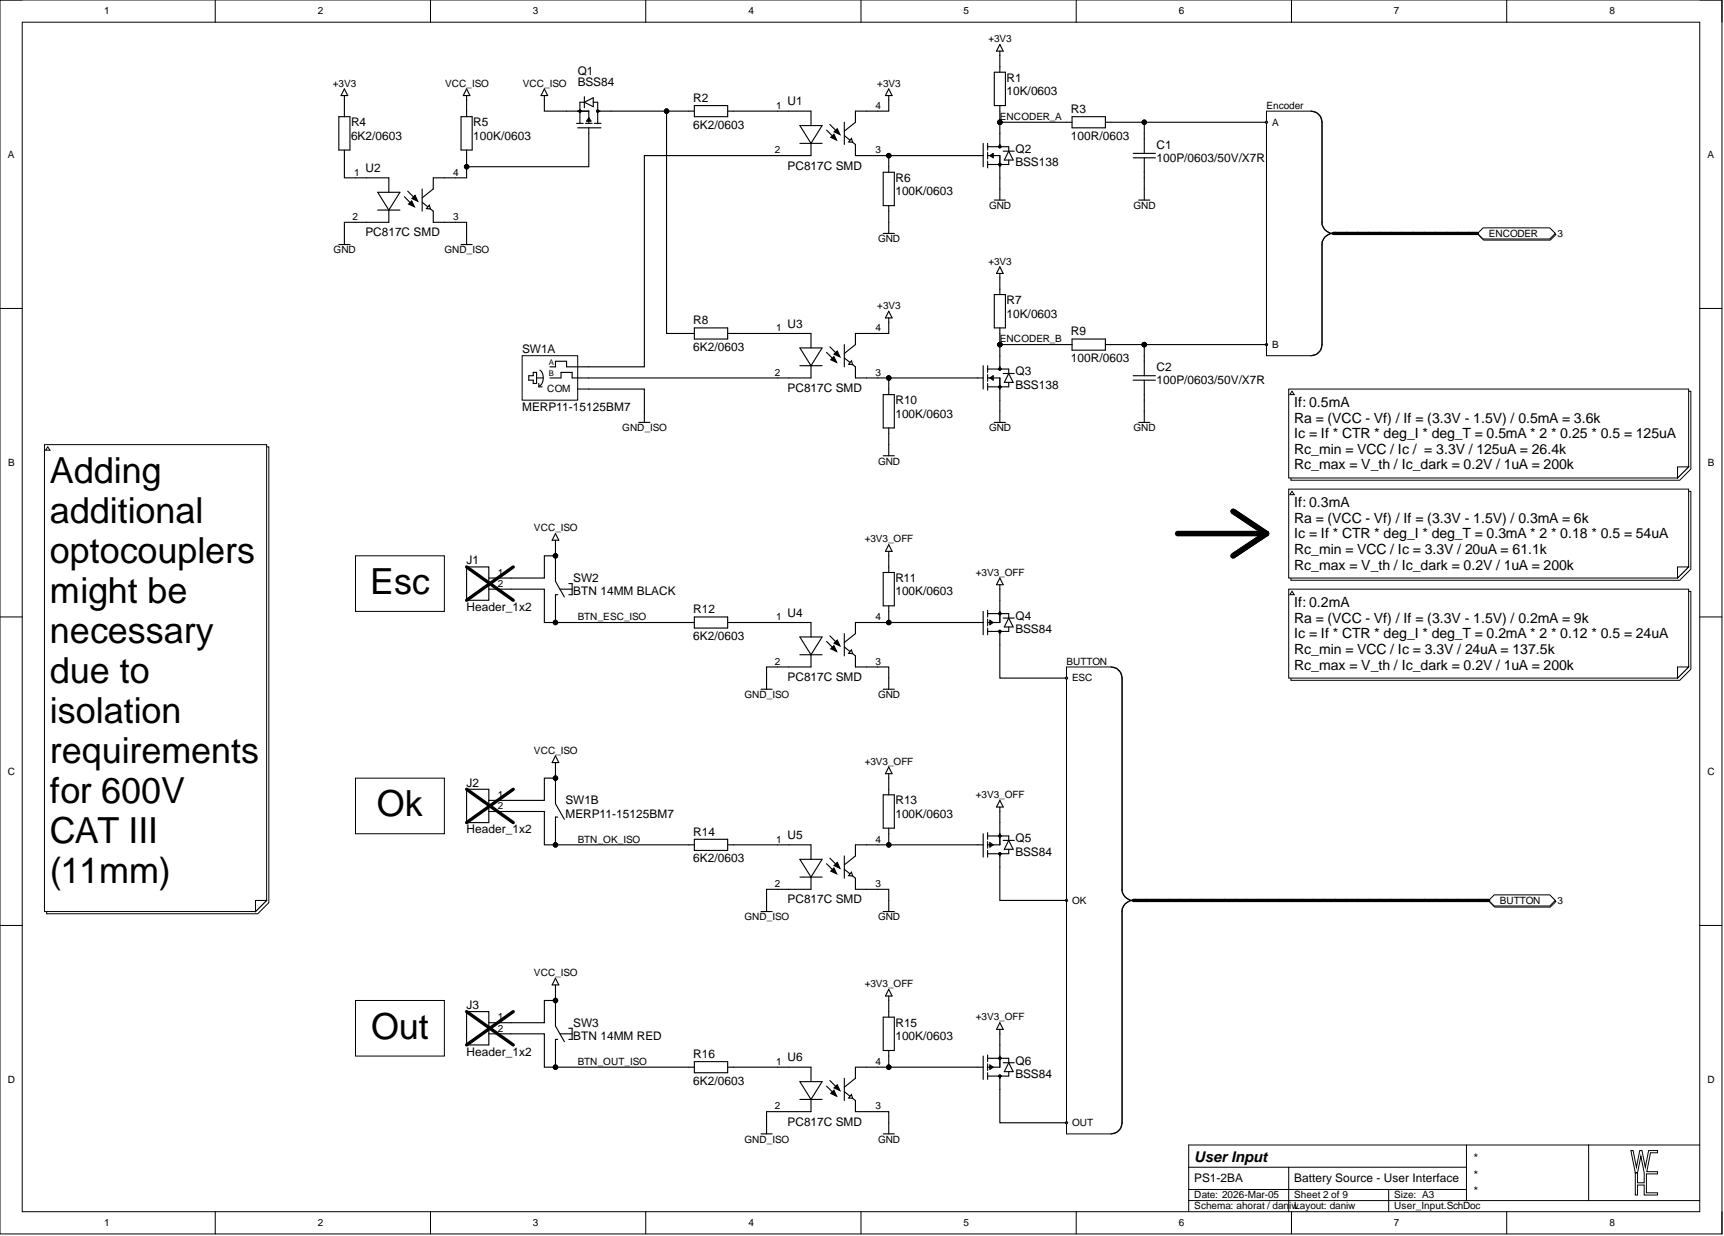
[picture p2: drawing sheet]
<svg xmlns="http://www.w3.org/2000/svg" width="393mm" height="282mm" viewBox="0 0 393 282" stroke-linecap="round" stroke-linejoin="round" font-family="sans-serif">
<defs><g id="words">
<g font-size="8.2">
<text x="11.4" y="110.1">Adding</text>
<text x="11.4" y="119.2">additional</text>
<text x="11.4" y="128.4">optocouplers</text>
<text x="11.4" y="137.5">might be</text>
<text x="84.5" y="135.5">Esc</text>
<text x="11.4" y="146.6">necessary</text>
<text x="11.4" y="155.7">due to</text>
<text x="11.4" y="164.9">isolation</text>
<text x="11.4" y="174">requirements</text>
<text x="11.4" y="183.1">for 600V</text>
<text x="86" y="186.2">Ok</text>
<text x="11.4" y="192.2">CAT III</text>
<text x="11.4" y="201.4">(11mm)</text>
<text x="84.7" y="236.9">Out</text>
</g>
<text font-size="3.4" x="272.5" y="264.9">User Input</text>
<g font-size="3.2">
<text x="295.3" y="92.9">If: 0.5mA</text>
<text x="295.3" y="96.4">Ra = (VCC - Vf) / If = (3.3V - 1.5V) / 0.5mA = 3.6k</text>
<text x="295.3" y="100">Ic = If * CTR * deg_I * deg_T = 0.5mA * 2 * 0.25 * 0.5 = 125uA</text>
<text x="295.3" y="103.5">Rc_min = VCC / Ic / = 3.3V / 125uA = 26.4k</text>
<text x="295.3" y="107.1">Rc_max = V_th / Ic_dark = 0.2V / 1uA = 200k</text>
<text x="295.3" y="115.7">If: 0.3mA</text>
<text x="295.3" y="119.2">Ra = (VCC - Vf) / If = (3.3V - 1.5V) / 0.3mA = 6k</text>
<text x="295.3" y="122.8">Ic = If * CTR * deg_I * deg_T = 0.3mA * 2 * 0.18 * 0.5 = 54uA</text>
<text x="295.3" y="126.3">Rc_min = VCC / Ic = 3.3V / 20uA = 61.1k</text>
<text x="295.3" y="129.9">Rc_max = V_th / Ic_dark = 0.2V / 1uA = 200k</text>
<text x="295.3" y="138.5">If: 0.2mA</text>
<text x="295.3" y="142">Ra = (VCC - Vf) / If = (3.3V - 1.5V) / 0.2mA = 9k</text>
<text x="295.3" y="145.6">Ic = If * CTR * deg_I * deg_T = 0.2mA * 2 * 0.12 * 0.5 = 24uA</text>
<text x="295.3" y="149.1">Rc_min = VCC / Ic = 3.3V / 24uA = 137.5k</text>
<text x="295.3" y="152.7">Rc_max = V_th / Ic_dark = 0.2V / 1uA = 200k</text>
</g>
<g font-size="2.7">
<text x="131.8" y="17.1">Q1</text>
<text x="131.8" y="19.7">BSS84</text>
<text x="158.2" y="23.2">R2</text>
<text x="179.7" y="24">U1</text>
<text x="229.6" y="18.7">R1</text>
<text x="229.6" y="21.7">10K/0603</text>
<text x="80.1" y="28.8">R4</text>
<text x="108" y="28.8">R5</text>
<text x="158.2" y="29.3">6K2/0603</text>
<text x="244.3" y="25.8">R3</text>
<text x="80.1" y="31.9">6K2/0603</text>
<text x="108" y="31.9">100K/0603</text>
<text x="231.7" y="34.9">Q2</text>
<text x="244.3" y="31.9">100R/0603</text>
<text x="263.9" y="33.9">C1</text>
<text x="83.4" y="39.2">U2</text>
<text x="179.7" y="38.7">PC817C SMD</text>
<text x="204.3" y="41.5">R6</text>
<text x="231.7" y="37.9">BSS138</text>
<text x="263.9" y="36.9">100P/0603/50V/X7R</text>
<text x="204.3" y="44.5">100K/0603</text>
<text x="83.4" y="53.9">PC817C SMD</text>
<text x="229.6" y="69.4">R7</text>
<text x="158.2" y="73.9">R8</text>
<text x="179.7" y="74.7">U3</text>
<text x="229.6" y="72.4">10K/0603</text>
<text x="244.3" y="76.5">R9</text>
<text x="119.1" y="80.5">SW1A</text>
<text x="158.2" y="80">6K2/0603</text>
<text x="244.3" y="82.6">100R/0603</text>
<text x="179.7" y="89.4">PC817C SMD</text>
<text x="231.7" y="85.6">Q3</text>
<text x="231.7" y="88.6">BSS138</text>
<text x="263.9" y="84.6">C2</text>
<text x="263.9" y="87.6">100P/0603/50V/X7R</text>
<text x="119.1" y="93.7">MERP11-15125BM7</text>
<text x="204.3" y="92.2">R10</text>
<text x="204.3" y="95.2">100K/0603</text>
<text x="106.5" y="128.7">J1</text>
<text x="130.8" y="132.8">SW2</text>
<text x="130.8" y="135.8">BTN 14MM BLACK</text>
<text x="204.3" y="132.8">R11</text>
<text x="204.3" y="135.8">100K/0603</text>
<text x="106.5" y="139.3">Header_1x2</text>
<text x="158.2" y="139.9">R12</text>
<text x="179.7" y="140.6">U4</text>
<text x="231.7" y="141.4">Q4</text>
<text x="158.2" y="145.9">6K2/0603</text>
<text x="231.7" y="144.4">BSS84</text>
<text x="179.7" y="155.3">PC817C SMD</text>
<text x="106.5" y="179.4">J2</text>
<text x="129" y="183.5">SW1B</text>
<text x="204.3" y="183.5">R13</text>
<text x="106.5" y="190">Header_1x2</text>
<text x="129" y="186.5">MERP11-15125BM7</text>
<text x="158.2" y="190.6">R14</text>
<text x="179.7" y="191.3">U5</text>
<text x="204.3" y="186.5">100K/0603</text>
<text x="158.2" y="196.6">6K2/0603</text>
<text x="231.7" y="192.1">Q5</text>
<text x="231.7" y="195.1">BSS84</text>
<text x="179.7" y="206">PC817C SMD</text>
<text x="106.5" y="230.1">J3</text>
<text x="130.8" y="234.2">SW3</text>
<text x="130.8" y="237.2">BTN 14MM RED</text>
<text x="204.3" y="234.2">R15</text>
<text x="204.3" y="237.2">100K/0603</text>
<text x="106.5" y="240.8">Header_1x2</text>
<text x="158.2" y="241.3">R16</text>
<text x="179.7" y="242">U6</text>
<text x="231.7" y="242.8">Q6</text>
<text x="231.7" y="245.8">BSS84</text>
<text x="158.2" y="247.3">6K2/0603</text>
<text x="179.7" y="256.7">PC817C SMD</text>
<text x="272.5" y="269.7">PS1-2BA</text>
<text x="295.3" y="269.7">Battery Source - User Interface</text>
<text x="335.9" y="265">*</text>
<text x="335.9" y="268.8">*</text>
<text x="335.9" y="272.6">*</text>
</g>
<g font-size="2.3">
<text x="23.7" y="3.3">1</text>
<text x="72.5" y="3.3">2</text>
<text x="121.6" y="3.3">3</text>
<text x="170.8" y="3.3">4</text>
<text x="219.8" y="3.3">5</text>
<text x="268.9" y="3.3">6</text>
<text x="318" y="3.3">7</text>
<text x="367.2" y="3.3">8</text>
<text x="225.5" y="9.6">+3V3</text>
<text x="76" y="19.8">+3V3</text>
<text x="101.6" y="19.8">VCC_ISO</text>
<text x="119.3" y="19.8">VCC_ISO</text>
<text x="200.2" y="19.8">+3V3</text>
<text x="177.1" y="24.8">1</text>
<text x="199.7" y="24.8">4</text>
<text x="228.1" y="27.4">ENCODER_A</text>
<text x="289" y="24.8">Encoder</text>
<text x="290.2" y="28.6">A</text>
<text x="1.8" y="36">A</text>
<text x="176.8" y="35">2</text>
<text x="199.7" y="35">3</text>
<text x="389.6" y="36">A</text>
<text x="80.8" y="40">1</text>
<text x="103.4" y="40">4</text>
<text x="225.7" y="47.7">GND</text>
<text x="258.6" y="47.7">GND</text>
<text x="80.4" y="50.2">2</text>
<text x="103.4" y="50.2">3</text>
<text x="339.7" y="54">ENCODER</text>
<text x="355.4" y="54">3</text>
<text x="76.1" y="57.8">GND</text>
<text x="101.4" y="57.8">GND_ISO</text>
<text x="200.3" y="55.3">GND</text>
<text x="225.5" y="60.3">+3V3</text>
<text x="200.2" y="70.5">+3V3</text>
<text x="177.1" y="75.5">1</text>
<text x="199.7" y="75.5">4</text>
<text x="228.1" y="78.1">ENCODER_B</text>
<text x="290.2" y="79.3">B</text>
<text x="124.9" y="89.5">COM</text>
<text x="176.8" y="85.7">2</text>
<text x="199.7" y="85.7">3</text>
<text x="141.9" y="98.4">GND_ISO</text>
<text x="225.7" y="98.4">GND</text>
<text x="258.6" y="98.4">GND</text>
<text x="1.9" y="106.3">B</text>
<text x="200.3" y="106">GND</text>
<text x="389.7" y="106.3">B</text>
<text x="121.8" y="121.2">VCC_ISO</text>
<text x="197.3" y="123.7">+3V3_OFF</text>
<text x="113.6" y="131.3">1</text>
<text x="222.6" y="131.3">+3V3_OFF</text>
<text x="113.6" y="133.9">2</text>
<text x="131.8" y="141.5">BTN_ESC_ISO</text>
<text x="177.1" y="141.5">1</text>
<text x="199.7" y="141.5">4</text>
<text x="176.8" y="151.6">2</text>
<text x="199.7" y="151.6">3</text>
<text x="243.3" y="151.6">BUTTON</text>
<text x="244.6" y="155.4">ESC</text>
<text x="169.8" y="159.2">GND_ISO</text>
<text x="200.3" y="159.2">GND</text>
<text x="121.8" y="171.9">VCC_ISO</text>
<text x="1.8" y="176.7">C</text>
<text x="197.3" y="174.4">+3V3_OFF</text>
<text x="389.6" y="176.7">C</text>
<text x="113.6" y="182">1</text>
<text x="113.6" y="184.6">2</text>
<text x="222.6" y="182">+3V3_OFF</text>
<text x="131.8" y="192.2">BTN_OK_ISO</text>
<text x="177.1" y="192.2">1</text>
<text x="199.7" y="192.2">4</text>
<text x="176.8" y="202.3">2</text>
<text x="199.7" y="202.3">3</text>
<text x="169.8" y="209.9">GND_ISO</text>
<text x="200.3" y="209.9">GND</text>
<text x="244.6" y="206.1">OK</text>
<text x="342.2" y="206.1">BUTTON</text>
<text x="355.4" y="206.1">3</text>
<text x="121.8" y="222.6">VCC_ISO</text>
<text x="197.3" y="225.1">+3V3_OFF</text>
<text x="113.6" y="232.7">1</text>
<text x="222.6" y="232.7">+3V3_OFF</text>
<text x="113.6" y="235.3">2</text>
<text x="131.8" y="242.9">BTN_OUT_ISO</text>
<text x="177.1" y="242.9">1</text>
<text x="199.7" y="242.9">4</text>
<text x="1.8" y="247">D</text>
<text x="389.6" y="247">D</text>
<text x="176.8" y="253">2</text>
<text x="199.7" y="253">3</text>
<text x="244.6" y="256.8">OUT</text>
<text x="169.8" y="260.6">GND_ISO</text>
<text x="200.3" y="260.6">GND</text>
<text x="272.5" y="273.3">Date: 2026-Mar-05</text>
<text x="272.5" y="275.8">Schema: ahorat / daniwLayout: daniw</text>
<text x="295.3" y="273.3">Sheet 2 of 9</text>
<text x="318.1" y="275.8">User_Input.SchDoc</text>
<text x="318.1" y="273.3">Size: A3</text>
<text x="23.7" y="279.6">1</text>
<text x="72.5" y="279.6">2</text>
<text x="121.6" y="279.6">3</text>
<text x="170.8" y="279.6">4</text>
<text x="219.8" y="279.6">5</text>
<text x="268.9" y="279.6">6</text>
<text x="318" y="279.6">7</text>
<text x="367.2" y="279.6">8</text>
</g>
<g font-size="1.8">
<text x="125.2" y="83.2">A</text>
<text x="125.2" y="85.8">B</text>
</g>
</g></defs>
<g fill="none" stroke="#000" stroke-width=".23">
<path d="M0 0h392.9v281.4h-392.9zM0 0h5.1M49.1 0v5.1M98.2 0v5.1M147.3 0v5.1M196.4 0v5.1M245.6 0v5.1M294.7 0v5.1M343.8 0v5.1M387.8 0h5.1v5.1M5.1 5.1h382.7v271.2h-382.7zM0 70.3h5.1"/>
<path d="M387.8 70.3h5.1M0 140.7h5.1M387.8 140.7h5.1M0 211h5.1M387.8 211h5.1M49.1 276.3v5.1M98.2 276.3v5.1M147.3 276.3v5.1M196.4 276.3v5.1M245.6 276.3v5.1M271.2 266.2h63.4M271.2 273.8h116.6"/>
<path d="M271.2 271.3h63.4M294 266.2v10.1M294.7 276.3v5.1M316.8 271.3v5M334.6 261.1v12.7M343.8 276.3v5.1M362.5 261.1v12.7M387.8 261.1h-116.6v15.2M392.9 276.3v5.1"/>
</g>
<path d="M372.1 262.4h.5l.8 3.8 .7-3.8h.5l.8 3.8 .8-3.8h2v.5h-1.6l-.9 4.3h2.5v.5h-2.6v4.3h2.6v.5h-3.1v-2.3h-1.5v2.3h-.5v-5h.5v2.2h1.5v-2.2l-.7-3.8-.8 3.8h-.5z" fill-rule="evenodd" fill="#fff"/>
<path d="M372.1 262.4h.5l.8 3.8 .7-3.8h.5l.8 3.8 .8-3.8h2v.5h-1.6l-.9 4.3h2.5v.5h-2.6v4.3h2.6v.5h-3.1v-2.3h-1.5v2.3h-.5v-5h.5v2.2h1.5v-2.2l-.7-3.8-.8 3.8h-.5z" fill="none" stroke="#000" stroke-width=".23"/>
<path d="M338.5 52.2h15.2l1.3 1.3-1.3 1.3h-15.2l-1.3-1.3z" fill-rule="evenodd" fill="#fff"/>
<path d="M338.5 52.2h15.2l1.3 1.3-1.3 1.3h-15.2l-1.3-1.3z" fill="none" stroke="#000" stroke-width=".23"/>
<path d="M338.4 52h15.2l1.3 1.2-1.3 1.3h-15.2l-1.3-1.3z" fill-rule="evenodd" fill="#fff"/>
<path d="M338.4 52h15.2l1.3 1.2-1.3 1.3h-15.2l-1.3-1.3z" fill="none" stroke="#000" stroke-width=".23"/>
<path d="M289 25.3h10.1l1.3 .4 .9 .9 .3 1.3v23.4l.7 1.1 1.2 .8-1.2 .9-.7 1v23.5l-.3 1.3-.9 .9-1.3 .3h-10.1z" fill-rule="evenodd" fill="#fff"/>
<path d="M289 25.3h10.1l1.3 .4 .9 .9 .3 1.3v23.4l.7 1.1 1.2 .8-1.2 .9-.7 1v23.5l-.3 1.3-.9 .9-1.3 .3h-10.1z" fill="none" stroke="#000" stroke-width=".23"/>
<path d="M299.1 25.3a2.54 2.54 0 0 1 2.5 2.6v22.8a2.54 2.54 0 0 0 2.6 2.5 2.54 2.54 0 0 0-2.6 2.6v22.8a2.53 2.53 0 0 1-2.5 2.5" fill="none" stroke="#000" stroke-width=".25"/>
<circle cx="289" cy="27.9" r=".25" fill="#fff"/>
<circle cx="289" cy="27.9" r=".25" fill="none" stroke="#000" stroke-width=".23"/>
<circle cx="289" cy="78.6" r=".25" fill="#fff"/>
<circle cx="289" cy="78.6" r=".25" fill="none" stroke="#000" stroke-width=".23"/>
<g fill="none" stroke="#000" stroke-width=".25">
<path d="M226.9 16.5h2.5v7.6h-2.5zM228.1 11.7v1M228.1 15.2v1.3M228.1 10.1l.8 1.6h-1.5zM228.1 24.1v1.2M243.3 27.9h1.3M244.6 26.6h7.6v2.5h-7.6zM252.2 27.9h1.3M258.5 35h5.1M258.5 36h5.1M261.1 30.4v4.6M261.1 36v4.6"/>
<path d="M259.8 45.6h2.5M261.1 43.1v2.5M226.9 67.2h2.5v7.6h-2.5zM228.1 62.4v1M228.1 65.9v1.3M228.1 74.8v1.2M228.1 60.8l.8 1.6h-1.5zM243.3 78.6h1.3M244.6 77.3h7.6v2.6h-7.6zM252.2 78.6h1.3M258.5 85.7h5.1M258.5 86.7h5.1"/>
<path d="M259.8 96.3h2.5M261.1 81.1v4.6M261.1 86.7v4.6M261.1 93.8v2.5M126.7 230.7v3.3l2.1 3.5M127.2 237h-.5v3.8M127.8 235.8h2.7M129.8 234.5h.7v2.5h-.7"/>
</g>
<path d="M341 204.3h12.7l1.3 1.3-1.3 1.3h-12.7l-1.2-1.3z" fill-rule="evenodd" fill="#fff"/>
<path d="M341 204.3h12.7l1.3 1.3-1.3 1.3h-12.7l-1.2-1.3z" fill="none" stroke="#000" stroke-width=".23"/>
<path d="M340.9 204.1h12.7l1.3 1.2-1.3 1.3h-12.7l-1.2-1.3z" fill-rule="evenodd" fill="#fff"/>
<path d="M340.9 204.1h12.7l1.3 1.2-1.3 1.3h-12.7l-1.2-1.3z" fill="none" stroke="#000" stroke-width=".23"/>
<path d="M126.7 129.3v3.3l2.1 3.5M127.2 135.6h-.5v3.8M127.8 134.4h2.7M129.8 133.1h.7v2.5h-.7" fill="none" stroke="#000" stroke-width=".25"/>
<path d="M243.3 152.1h10.2l1.2 .3 1 1 .3 1.2v48.8l.6 1.1 1.3 .8-1.3 .9-.6 1v48.8l-.3 1.3-1 1-1.2 .3h-10.2z" fill-rule="evenodd" fill="#fff"/>
<path d="M243.3 152.1h10.2l1.2 .3 1 1 .3 1.2v48.8l.6 1.1 1.3 .8-1.3 .9-.6 1v48.8l-.3 1.3-1 1-1.2 .3h-10.2z" fill="none" stroke="#000" stroke-width=".23"/>
<path d="M253.5 152.1a2.54 2.54 0 0 1 2.5 2.5v48.2a2.54 2.54 0 0 0 2.5 2.5 2.54 2.54 0 0 0-2.5 2.6v48.1a2.53 2.53 0 0 1-2.5 2.6" fill="none" stroke="#000" stroke-width=".25"/>
<circle cx="243.3" cy="205.3" r=".25" fill="#fff"/>
<circle cx="243.3" cy="205.3" r=".25" fill="none" stroke="#000" stroke-width=".23"/>
<circle cx="243.3" cy="154.6" r=".25" fill="#fff"/>
<circle cx="243.3" cy="154.6" r=".25" fill="none" stroke="#000" stroke-width=".23"/>
<circle cx="243.3" cy="256" r=".25" fill="#fff"/>
<circle cx="243.3" cy="256" r=".25" fill="none" stroke="#000" stroke-width=".23"/>
<path d="M119.1 81.1h12.7v10.2h-12.7z" fill-rule="evenodd" fill="#fff"/>
<g fill="none" stroke="#000" stroke-width=".23">
<path d="M119.1 81.1h12.7v10.2h-12.7z"/>
<circle cx="228.1" cy="27.9" r=".51"/>
<circle cx="228.1" cy="78.6" r=".51"/>
</g>
<g fill="none" stroke="#000" stroke-width=".25">
<path d="M120.7 85.7h1v-.8h.7v2.6h-.7v-.8h-1zM122.4 86.2h1.5M122.9 87.5v.7h.8M123.2 84.4a2.35 2.35 0 0 1-.2 3.6M125.5 83.7h1.2v-1.3h2.6v1.3h5M125.5 86.2h2.5v-1.3h2.5v1.3h3.8M131.8 88.7h2.5M157.2 142h1.2M158.4 140.7h7.6v2.5h-7.6zM166 142h1.3M126.7 180v3.3l2.1 3.5M127.2 186.3h-.5v3.8"/>
<path d="M157.2 192.7h1.2M158.4 191.4h7.6v2.5h-7.6zM166 192.7h1.3M157.2 243.4h1.2M158.4 242.1h7.6v2.5h-7.6zM166 243.4h1.3"/>
</g>
<g fill="#000">
<circle cx="228.1" cy="27.9" r=".51"/>
<circle cx="228.1" cy="78.6" r=".51"/>
</g>
<path d="M106.5 230.7h5v7.6h-5z" fill-rule="evenodd" fill="#fff"/>
<path d="M106.5 230.7h5v7.6h-5zM111.5 233.2h5.1M111.5 235.8h5.1" fill="none" stroke="#000" stroke-width=".25"/>
<path d="M106.5 230.7l10.6 7.6M117.1 230.7l-10.6 7.6" fill="none" stroke="#000" stroke-width=".76"/>
<path d="M106.5 180h5v7.6h-5z" fill-rule="evenodd" fill="#fff"/>
<path d="M106.5 180h5v7.6h-5zM111.5 182.5h5.1M111.5 185.1h5.1" fill="none" stroke="#000" stroke-width=".25"/>
<path d="M106.5 180l10.6 7.6M117.1 180l-10.6 7.6" fill="none" stroke="#000" stroke-width=".76"/>
<path d="M106.5 129.3h5v7.6h-5z" fill-rule="evenodd" fill="#fff"/>
<g fill="none" stroke="#000" stroke-width=".25">
<path d="M81.1 50.7h2.5M81.1 40.6h2.5M86.2 47.9h5.1M86.2 43.9h5.1l-2.6 4zM88.7 40.6v3.3M88.7 47.9v2.8M92.3 44.9l2 2M93 43.6l2.1 2M93.9 45.8l.7 1.4-1.4-.7zM94.7 44.6l.6 1.3-1.3-.6zM96.3 46.1l2.6 2.1M96.3 43.1v5.1"/>
<path d="M98.9 43.1l-2.6 2M106.5 129.3h5v7.6h-5zM111.5 131.8h5.1M111.5 134.4h5.1"/>
</g>
<path d="M106.5 129.3l10.6 7.6M117.1 129.3l-10.6 7.6" fill="none" stroke="#000" stroke-width=".76"/>
<path d="M93.9 45.8l.7 1.4-1.4-.7zM94.7 44.6l.6 1.3-1.3-.6z" fill="#000"/>
<path d="M97.9 46.8l.3 .9-.9-.1z" fill="#fff"/>
<g fill="none" stroke="#000" stroke-width=".25">
<path d="M124.2 20.3l.8 1.5h-1.6zM124.2 21.8v1M83.6 50.7h5.1M83.6 40.6h5.1M97.9 46.8l.3 .9-.9-.1zM98.9 48.2v2.5h5M103.9 40.6h-5v2.5M177.4 76h2.6M182.5 79.3h5.1l-2.6 4.1zM185 76v3.3M189.3 79.1l2.1 2M192.6 78.6v5.1"/>
<path d="M195.2 78.6l-2.6 2M145.7 96.3h2.6M147 93.8v2.5M177.4 86.2h2.6M182.5 83.4h5.1M185 83.4v2.8M188.6 80.4l2 2M190.3 81.3l.6 1.4-1.4-.7zM191 80.1l.6 1.3-1.3-.6zM192.6 81.6l2.6 2.1"/>
</g>
<path d="M190.3 81.3l.6 1.4-1.4-.7zM191 80.1l.6 1.3-1.3-.6z" fill="#000"/>
<path d="M194.3 82.3l.2 .8h-.9z" fill="#fff"/>
<g fill="none" stroke="#000" stroke-width=".25">
<path d="M177.4 35.5h2.6M177.4 25.3h2.6M182.5 32.7h5.1M182.5 28.6h5.1l-2.6 4.1zM185 25.3v3.3M185 32.7v2.8M188.6 29.7l2 2M189.3 28.4l2.1 2M190.3 30.6l.6 1.4-1.4-.7zM191 29.3l.6 1.4-1.3-.6zM192.6 30.9l2.6 2.1M192.6 27.9v5.1"/>
<path d="M195.2 27.9l-2.6 2M180 76h5M200.2 76h-5v2.6M180 86.2h5M194.3 82.3l.2 .8h-.9zM195.2 83.7v2.5h5"/>
</g>
<path d="M190.3 30.6l.6 1.4-1.4-.7zM191 29.3l.6 1.4-1.3-.6z" fill="#000"/>
<path d="M194.3 31.6l.2 .8h-.9z" fill="#fff"/>
<g fill="none" stroke="#000" stroke-width=".25">
<path d="M180 35.5h5M180 25.3h5M194.3 31.6l.2 .8h-.9zM195.2 33v2.5h5M200.2 25.3h-5v2.6M177.4 253.5h2.6M177.4 243.4h2.6M182.5 250.7h5.1M182.5 246.7h5.1l-2.6 4zM185 243.4v3.3M185 250.7v2.8M188.6 247.7l2 2"/>
<path d="M189.3 246.4l2.1 2M190.3 248.6l.6 1.4-1.4-.6zM191 247.4l.6 1.3-1.3-.6zM192.6 248.9l2.6 2.1M192.6 245.9v5.1M195.2 245.9l-2.6 2"/>
</g>
<path d="M190.3 248.6l.6 1.4-1.4-.6zM191 247.4l.6 1.3-1.3-.6z" fill="#000"/>
<path d="M194.3 249.6l.2 .9-.9-.1z" fill="#fff"/>
<g fill="none" stroke="#000" stroke-width=".25">
<path d="M177.4 192.7h2.6M182.5 196h5.1l-2.6 4zM185 192.7v3.3M188.6 197l2 2M189.3 195.7l2.1 2M190.3 197.9l.6 1.4-1.4-.6zM191 196.7l.6 1.3-1.3-.6zM192.6 198.2l2.6 2.1M192.6 195.2v5.1M195.2 195.2l-2.6 2M177.4 202.8h2.6M182.5 200h5.1"/>
<path d="M185 200v2.8M180 253.5h5M180 243.4h5M194.3 249.6l.2 .9-.9-.1zM195.2 251v2.5h5M200.2 243.4h-5v2.5"/>
</g>
<path d="M190.3 197.9l.6 1.4-1.4-.6zM191 196.7l.6 1.3-1.3-.6z" fill="#000"/>
<path d="M194.3 198.9l.2 .9-.9-.1z" fill="#fff"/>
<g fill="none" stroke="#000" stroke-width=".25">
<path d="M177.4 152.1h2.6M177.4 142h2.6M182.5 149.3h5.1M182.5 145.3h5.1l-2.6 4zM185 142v3.3M185 149.3v2.8M188.6 146.3l2 2M189.3 145l2.1 2M190.3 147.2l.6 1.4-1.4-.6zM191 146l.6 1.3-1.3-.6zM192.6 147.5l2.6 2.1M192.6 144.5v5.1"/>
<path d="M195.2 144.5l-2.6 2M180 192.7h5M194.3 198.9l.2 .9-.9-.1zM200.2 192.7h-5v2.5M180 202.8h5M195.2 200.3v2.5h5"/>
</g>
<path d="M190.3 147.2l.6 1.4-1.4-.6zM191 146l.6 1.3-1.3-.6z" fill="#000"/>
<path d="M194.3 148.2l.2 .9-.9-.1z" fill="#fff"/>
<g fill="none" stroke="#000" stroke-width=".25">
<path d="M77.3 26.6h2.5v7.6h-2.5zM78.6 20.3l.7 1.5h-1.5zM78.6 21.8v1M78.6 25.3v1.3M78.6 34.2v1.3M105.2 26.6h2.5v7.6h-2.5zM106.5 21.8v1M106.5 25.3v1.3M106.5 34.2v1.3M106.5 20.3l.7 1.5h-1.5zM129.3 25.3h5v2.8M131.6 28.1h1.5"/>
<path d="M131.8 29.1h5.3M133.3 23.3h-1v4.8M133.3 23.3l2.1-1v2zM133.3 22v2.6M133.6 28.1h1.5M134.1 27.6l.2-.5 .3 .5M134.3 29.1v1.3M134.3 26.9l.5 .7h-1zM135.4 23.3h1v4.8M135.6 28.1h1.5M136.4 25.3h3M157.2 25.3h1.2"/>
<path d="M158.4 24.1h7.6v2.5h-7.6zM166 25.3h1.3M201.5 39.3h2.5v7.6h-2.5zM202.8 20.3l.7 1.5h-1.5zM202.8 21.8v1M202.8 38v1.3M223.1 35.5h1.2M224.3 32.7v5.3M225.3 35.5h2.8v5.1M225.3 32.7v1.5M225.3 34.7v1.5M225.3 36.8v1.5"/>
<path d="M225.3 33.5h4.9v1M225.8 35.5l.8-.5v1zM226.6 35.2l-.5 .3 .5 .2M228.1 30.4v3.1M228.9 34.5h2.5M230.2 36.5v1h-4.9M230.2 34.5l1 2h-2.1zM77.3 55.8h2.5M78.6 53.2v2.6M105.2 55.8h2.5M106.5 53.2v2.6M201.5 53.2h2.5"/>
<path d="M202.8 46.9v1.3M202.8 50.7v2.5M226.9 45.6h2.5M228.1 43.1v2.5M157.2 76h1.2M158.4 74.8h7.6v2.5h-7.6zM166 76h1.3M202.8 72.5v1M202.8 71l.7 1.5h-1.5zM201.5 90h2.5v7.6h-2.5zM202.8 88.7v1.3M202.8 97.6v1.3"/>
<path d="M223.1 86.2h1.2M224.3 83.4v5.3M225.3 86.2h2.8v5.1M225.3 83.4v1.5M225.3 85.4v1.6M225.3 87.5v1.5M225.3 84.2h4.9v1M225.8 86.2l.8-.5v1zM226.6 85.9l-.5 .3 .5 .2M226.9 96.3h2.5M228.1 81.1v3.1M228.1 93.8v2.5"/>
<path d="M228.9 85.2h2.5M230.2 87.2v1h-4.9M230.2 85.2l1 2h-2.1zM201.5 103.9h2.5M202.8 101.4v2.5M126.7 123.2v1M126.7 121.7l.8 1.5h-1.5zM201.5 130.6h2.5v7.6h-2.5zM202.8 125.7v1.1M202.8 129.3v1.3M202.8 138.2v1.2M202.8 124.2l.7 1.5h-1.5z"/>
<path d="M224.3 139.4v5.4M225.3 139.2v1.5M225.3 139.9h4.9v1M228.1 136.9v5.1h-2.8M228.1 133.3v1.1M228.1 131.8l.8 1.5h-1.5zM173.6 157.2h2.6M174.9 154.6v2.6M180 152.1h5M180 142h5M194.3 148.2l.2 .9-.9-.1zM195.2 149.6v2.5h5"/>
<path d="M200.2 142h-5v2.5M201.5 157.2h2.5M202.8 154.6v2.6M223.1 142h1.2M225.3 141.2v1.5M225.3 143.2v1.6M225.8 141.5l.8 .5-.8 .5zM225.8 141.7l.6 .3-.6 .2M228.1 144v3M228.9 140.9h2.5M230.2 143v1h-4.9M230.2 140.9l1 2.1h-2.1z"/>
<path d="M126.7 173.9v1M126.7 172.4l.8 1.5h-1.5zM202.8 176.4v1.1M202.8 180v1.3M202.8 174.9l.7 1.5h-1.5zM201.5 181.3h2.5v7.6h-2.5zM202.8 188.9v1.2M223.1 192.7h1.2M224.3 190.1v5.4M225.3 189.9v1.5M225.3 191.9v1.5M225.3 193.9v1.6"/>
<path d="M225.3 190.6h4.9v1.1M225.8 192.2l.8 .5-.8 .5zM225.8 192.4l.6 .3-.6 .2M228.1 184v1.1M228.1 187.6v5.1h-2.8M228.1 194.7v3M228.1 182.5l.8 1.5h-1.5zM228.9 191.7h2.5M230.2 193.7v1h-4.9M230.2 191.7l1 2h-2.1zM173.6 207.9h2.6M174.9 205.3v2.6"/>
<path d="M201.5 207.9h2.5M202.8 205.3v2.6M126.7 223.1l.8 1.5h-1.5zM126.7 224.6v1M201.5 232h2.5v7.6h-2.5zM202.8 227.1v1.1M202.8 230.7v1.3M202.8 239.6v1.2M202.8 225.6l.7 1.5h-1.5zM228.1 234.8v1M228.1 238.3v5.1h-2.8M228.1 233.2l.8 1.6h-1.5z"/>
<path d="M173.6 258.6h2.6M174.9 256v2.6M201.5 258.6h2.5M202.8 256v2.6M223.1 243.4h1.2M224.3 240.8v5.4M225.3 240.6v1.5M225.3 242.6v1.5M225.3 244.6v1.6M225.3 241.3h4.9v1.1M225.8 242.9l.8 .5-.8 .5zM225.8 243.1l.6 .3-.6 .2"/>
<path d="M228.1 245.4v3M228.9 242.4h2.5M230.2 244.4v1h-4.9M230.2 242.4l1 2h-2.1z"/>
<circle cx="132.3" cy="25.3" r=".25"/>
<circle cx="136.4" cy="25.3" r=".25"/>
<circle cx="228.1" cy="37.5" r=".25"/>
<circle cx="228.1" cy="33.5" r=".25"/>
<circle cx="228.1" cy="88.2" r=".25"/>
<circle cx="228.1" cy="84.2" r=".25"/>
<circle cx="228.1" cy="139.9" r=".25"/>
<circle cx="228.1" cy="144" r=".25"/>
<circle cx="228.1" cy="194.7" r=".25"/>
<circle cx="228.1" cy="190.6" r=".25"/>
<circle cx="228.1" cy="245.4" r=".25"/>
<circle cx="228.1" cy="241.3" r=".25"/>
</g>
<path d="M281.4 116.6l7.6 5.1M268.7 121.7h20.3M289 121.7l-7.6 5.1" fill="none" stroke="#000" stroke-width="1.3"/>
<path d="M81.1 228.2h20.3v12.6h-20.3z" fill-rule="evenodd" fill="#fff"/>
<path d="M81.1 228.2h20.3v12.6h-20.3z" fill="none" stroke="#000" stroke-width=".23"/>
<path d="M81.1 177.5h20.3v12.6h-20.3z" fill-rule="evenodd" fill="#fff"/>
<path d="M81.1 177.5h20.3v12.6h-20.3z" fill="none" stroke="#000" stroke-width=".23"/>
<path d="M81.1 126.8h20.3v12.6h-20.3z" fill-rule="evenodd" fill="#fff"/>
<g fill="none" stroke="#000" stroke-width=".23">
<path d="M81.1 126.8h20.3v12.6h-20.3z"/>
<circle cx="106.5" cy="38" r=".51"/>
<circle cx="152.1" cy="25.3" r=".51"/>
<circle cx="202.8" cy="35.5" r=".51"/>
<circle cx="228.1" cy="27.9" r=".51"/>
<circle cx="261.1" cy="27.9" r=".51"/>
<circle cx="228.1" cy="78.6" r=".51"/>
<circle cx="261.1" cy="78.6" r=".51"/>
<circle cx="202.8" cy="86.2" r=".51"/>
<circle cx="126.7" cy="126.8" r=".51"/>
<circle cx="126.7" cy="142" r=".51"/>
<circle cx="202.8" cy="142" r=".51"/>
<circle cx="126.7" cy="177.5" r=".51"/>
<circle cx="126.7" cy="192.7" r=".51"/>
<circle cx="202.8" cy="192.7" r=".51"/>
<circle cx="126.7" cy="228.2" r=".51"/>
<circle cx="126.7" cy="243.4" r=".51"/>
<circle cx="202.8" cy="243.4" r=".51"/>
</g>
<g fill="none" stroke="#000" stroke-width=".25">
<path d="M228.1 12.7v2.5M78.6 35.5v5.1h2.5M78.6 22.8v2.5M106.5 35.5v5.1h-2.6M106.5 22.8v2.5M124.2 22.8v2.5h5.1M134.3 30.4v7.6h-27.8M139.4 25.3h17.8M152.1 25.3v50.7h5.1M167.3 25.3h10.1M177.4 35.5h-30.4v48.2h-12.7M200.2 35.5h22.9"/>
<path d="M202.8 22.8v2.5h-2.6M202.8 35.5v2.5M228.1 25.3v5.1M228.1 27.9h15.2M253.5 27.9h35.5M261.1 27.9v2.5M81.1 50.7h-2.5v2.5M103.9 50.7h2.6v2.5M202.8 48.2v2.5M228.1 40.6v2.5M261.1 40.6v2.5M304.2 53.2h32.9"/>
<path d="M167.3 76h10.1M202.8 73.5v2.5h-2.6M228.1 76v5.1M228.1 63.4v2.5M228.1 78.6h15.2M253.5 78.6h35.5M261.1 78.6v2.5M134.3 88.7h12.7v5.1M134.3 86.2h43.1M200.2 86.2h22.9M202.8 86.2v2.5M202.8 98.9v2.5"/>
<path d="M228.1 91.3v2.5M261.1 91.3v2.5M116.6 134.4h7.6v7.6h2.5M126.7 126.8h-2.5v5h-7.6M126.7 124.2v5.1M126.7 139.4v2.6h30.5M202.8 126.8v2.5M202.8 139.4v2.6M228.1 134.4v2.5M167.3 142h10.1M177.4 152.1h-2.5v2.5M200.2 142h22.9"/>
<path d="M200.2 152.1h2.6v2.5M228.1 147v7.6h15.2M126.7 174.9v5.1M126.7 177.5h-2.5v5h-7.6M202.8 177.5v2.5M116.6 185.1h7.6v7.6h2.5M126.7 190.1v2.6h30.5M167.3 192.7h10.1M200.2 192.7h22.9M202.8 190.1v2.6M228.1 197.7v7.6h15.2M228.1 185.1v2.5"/>
<path d="M177.4 202.8h-2.5v2.5M200.2 202.8h2.6v2.5M258.5 205.3h81.2M116.6 235.8h7.6v7.6h2.5M126.7 225.6v5.1M126.7 228.2h-2.5v5h-7.6M202.8 228.2v2.5M228.1 235.8v2.5M126.7 240.8v2.6h30.5M167.3 243.4h10.1M177.4 253.5h-2.5v2.5M200.2 243.4h22.9"/>
<path d="M200.2 253.5h2.6v2.5M202.8 240.8v2.6M228.1 248.4v7.6h15.2"/>
</g>
<g fill="#000">
<circle cx="106.5" cy="38" r=".51"/>
<circle cx="152.1" cy="25.3" r=".51"/>
<circle cx="202.8" cy="35.5" r=".51"/>
<circle cx="228.1" cy="27.9" r=".51"/>
<circle cx="261.1" cy="27.9" r=".51"/>
<circle cx="228.1" cy="78.6" r=".51"/>
<circle cx="261.1" cy="78.6" r=".51"/>
<circle cx="202.8" cy="86.2" r=".51"/>
<circle cx="126.7" cy="126.8" r=".51"/>
<circle cx="126.7" cy="142" r=".51"/>
<circle cx="202.8" cy="142" r=".51"/>
<circle cx="126.7" cy="177.5" r=".51"/>
<circle cx="126.7" cy="192.7" r=".51"/>
<circle cx="202.8" cy="192.7" r=".51"/>
<circle cx="126.7" cy="228.2" r=".51"/>
<circle cx="126.7" cy="243.4" r=".51"/>
<circle cx="202.8" cy="243.4" r=".51"/>
</g>
<path d="M304.2 53.2h32.9M258.5 205.3h81.2" fill="none" stroke="#000" stroke-width=".76"/>
<g fill="none" stroke="#000" stroke-width=".38">
<path d="M304.7 53l1 .4M307.2 53l1 .4M309.7 53l1.1 .4M312.3 53l1 .4M314.8 53l1 .4M317.3 53l1.1 .4M319.9 53l1 .4M322.4 53l1 .4M325 53l1 .4M327.5 53l1 .4M330 53l1 .4M332.6 53l1 .4"/>
<path d="M335.1 53l1 .4M259 205.2l1.1 .3M261.6 205.2l1 .3M264.1 205.2l1 .3M266.7 205.2l1 .3M269.2 205.2l1 .3M271.7 205.2l1 .3M274.3 205.2l1 .3M276.8 205.2l1 .3M279.3 205.2l1 .3M281.9 205.2l1 .3M284.4 205.2l1 .3"/>
<path d="M286.9 205.2l1 .3M289.5 205.2l1 .3M292 205.2l1 .3M294.5 205.2l1 .3M297.1 205.2l1 .3M299.6 205.2l1 .3M302.1 205.2l1.1 .3M304.7 205.2l1 .3M307.2 205.2l1 .3M309.7 205.2l1.1 .3M312.3 205.2l1 .3M314.8 205.2l1 .3"/>
<path d="M317.3 205.2l1.1 .3M319.9 205.2l1 .3M322.4 205.2l1 .3M325 205.2l1 .3M327.5 205.2l1 .3M330 205.2l1 .3M332.6 205.2l1 .3M335.1 205.2l1 .3M337.6 205.2l1 .3"/>
</g>
<path d="M294.5 134.9h91.3v17.7l-2.5 2.5h-88.8z" fill-rule="evenodd" fill="#fff"/>
<path d="M294.5 134.9h91.3v17.7l-2.5 2.5h-88.8z" fill="none" stroke="#000" stroke-width=".23"/>
<path d="M294 134.4h91.3v17.7l-2.6 2.5h-88.7z" fill-rule="evenodd" fill="#fff"/>
<path d="M294 134.4h91.3v17.7l-2.6 2.5h-88.7z" fill="none" stroke="#000" stroke-width=".23"/>
<path d="M382.7 152.1h2.6l-2.6 2.5z" fill="#fff"/>
<path d="M382.7 152.1h2.6l-2.6 2.5z" fill="none" stroke="#000" stroke-width=".23"/>
<path d="M294.8 134.9l.5 .7h-1z" fill="#fff"/>
<path d="M294.8 134.9l.5 .7h-1z" fill="none" stroke="#000" stroke-width=".23"/>
<path d="M294.5 89.2h91.3v17.8l-2.5 2.5h-88.8z" fill-rule="evenodd" fill="#fff"/>
<path d="M294.5 89.2h91.3v17.8l-2.5 2.5h-88.8z" fill="none" stroke="#000" stroke-width=".23"/>
<path d="M294 88.7h91.3v17.8l-2.6 2.5h-88.7z" fill-rule="evenodd" fill="#fff"/>
<path d="M294 88.7h91.3v17.8l-2.6 2.5h-88.7z" fill="none" stroke="#000" stroke-width=".23"/>
<path d="M382.7 106.5h2.6l-2.6 2.5z" fill="#fff"/>
<path d="M382.7 106.5h2.6l-2.6 2.5z" fill="none" stroke="#000" stroke-width=".23"/>
<path d="M294.8 89.2l.5 .8h-1z" fill="#fff"/>
<path d="M294.8 89.2l.5 .8h-1z" fill="none" stroke="#000" stroke-width=".23"/>
<path d="M294.5 112h91.3v17.8l-2.5 2.5h-88.8z" fill-rule="evenodd" fill="#fff"/>
<path d="M294.5 112h91.3v17.8l-2.5 2.5h-88.8z" fill="none" stroke="#000" stroke-width=".23"/>
<path d="M294 111.5h91.3v17.8l-2.6 2.5h-88.7z" fill-rule="evenodd" fill="#fff"/>
<path d="M294 111.5h91.3v17.8l-2.6 2.5h-88.7z" fill="none" stroke="#000" stroke-width=".23"/>
<path d="M382.7 129.3h2.6l-2.6 2.5z" fill="#fff"/>
<path d="M382.7 129.3h2.6l-2.6 2.5z" fill="none" stroke="#000" stroke-width=".23"/>
<path d="M294.8 112l.5 .8h-1z" fill="#fff"/>
<path d="M294.8 112l.5 .8h-1z" fill="none" stroke="#000" stroke-width=".23"/>
<path d="M10.6 101.9h50.7v104l-2.5 2.5h-48.2z" fill-rule="evenodd" fill="#fff"/>
<path d="M10.6 101.9h50.7v104l-2.5 2.5h-48.2z" fill="none" stroke="#000" stroke-width=".23"/>
<path d="M10.1 101.4h50.7v103.9l-2.5 2.6h-48.2z" fill-rule="evenodd" fill="#fff"/>
<path d="M10.1 101.4h50.7v103.9l-2.5 2.6h-48.2z" fill="none" stroke="#000" stroke-width=".23"/>
<path d="M58.3 205.3h2.5l-2.5 2.6z" fill="#fff"/>
<path d="M58.3 205.3h2.5l-2.5 2.6z" fill="none" stroke="#000" stroke-width=".23"/>
<path d="M10.9 101.9l.5 .8h-1z" fill="#fff"/>
<path d="M10.9 101.9l.5 .8h-1z" fill="none" stroke="#000" stroke-width=".23"/>
<use href="#words"/>
</svg>
